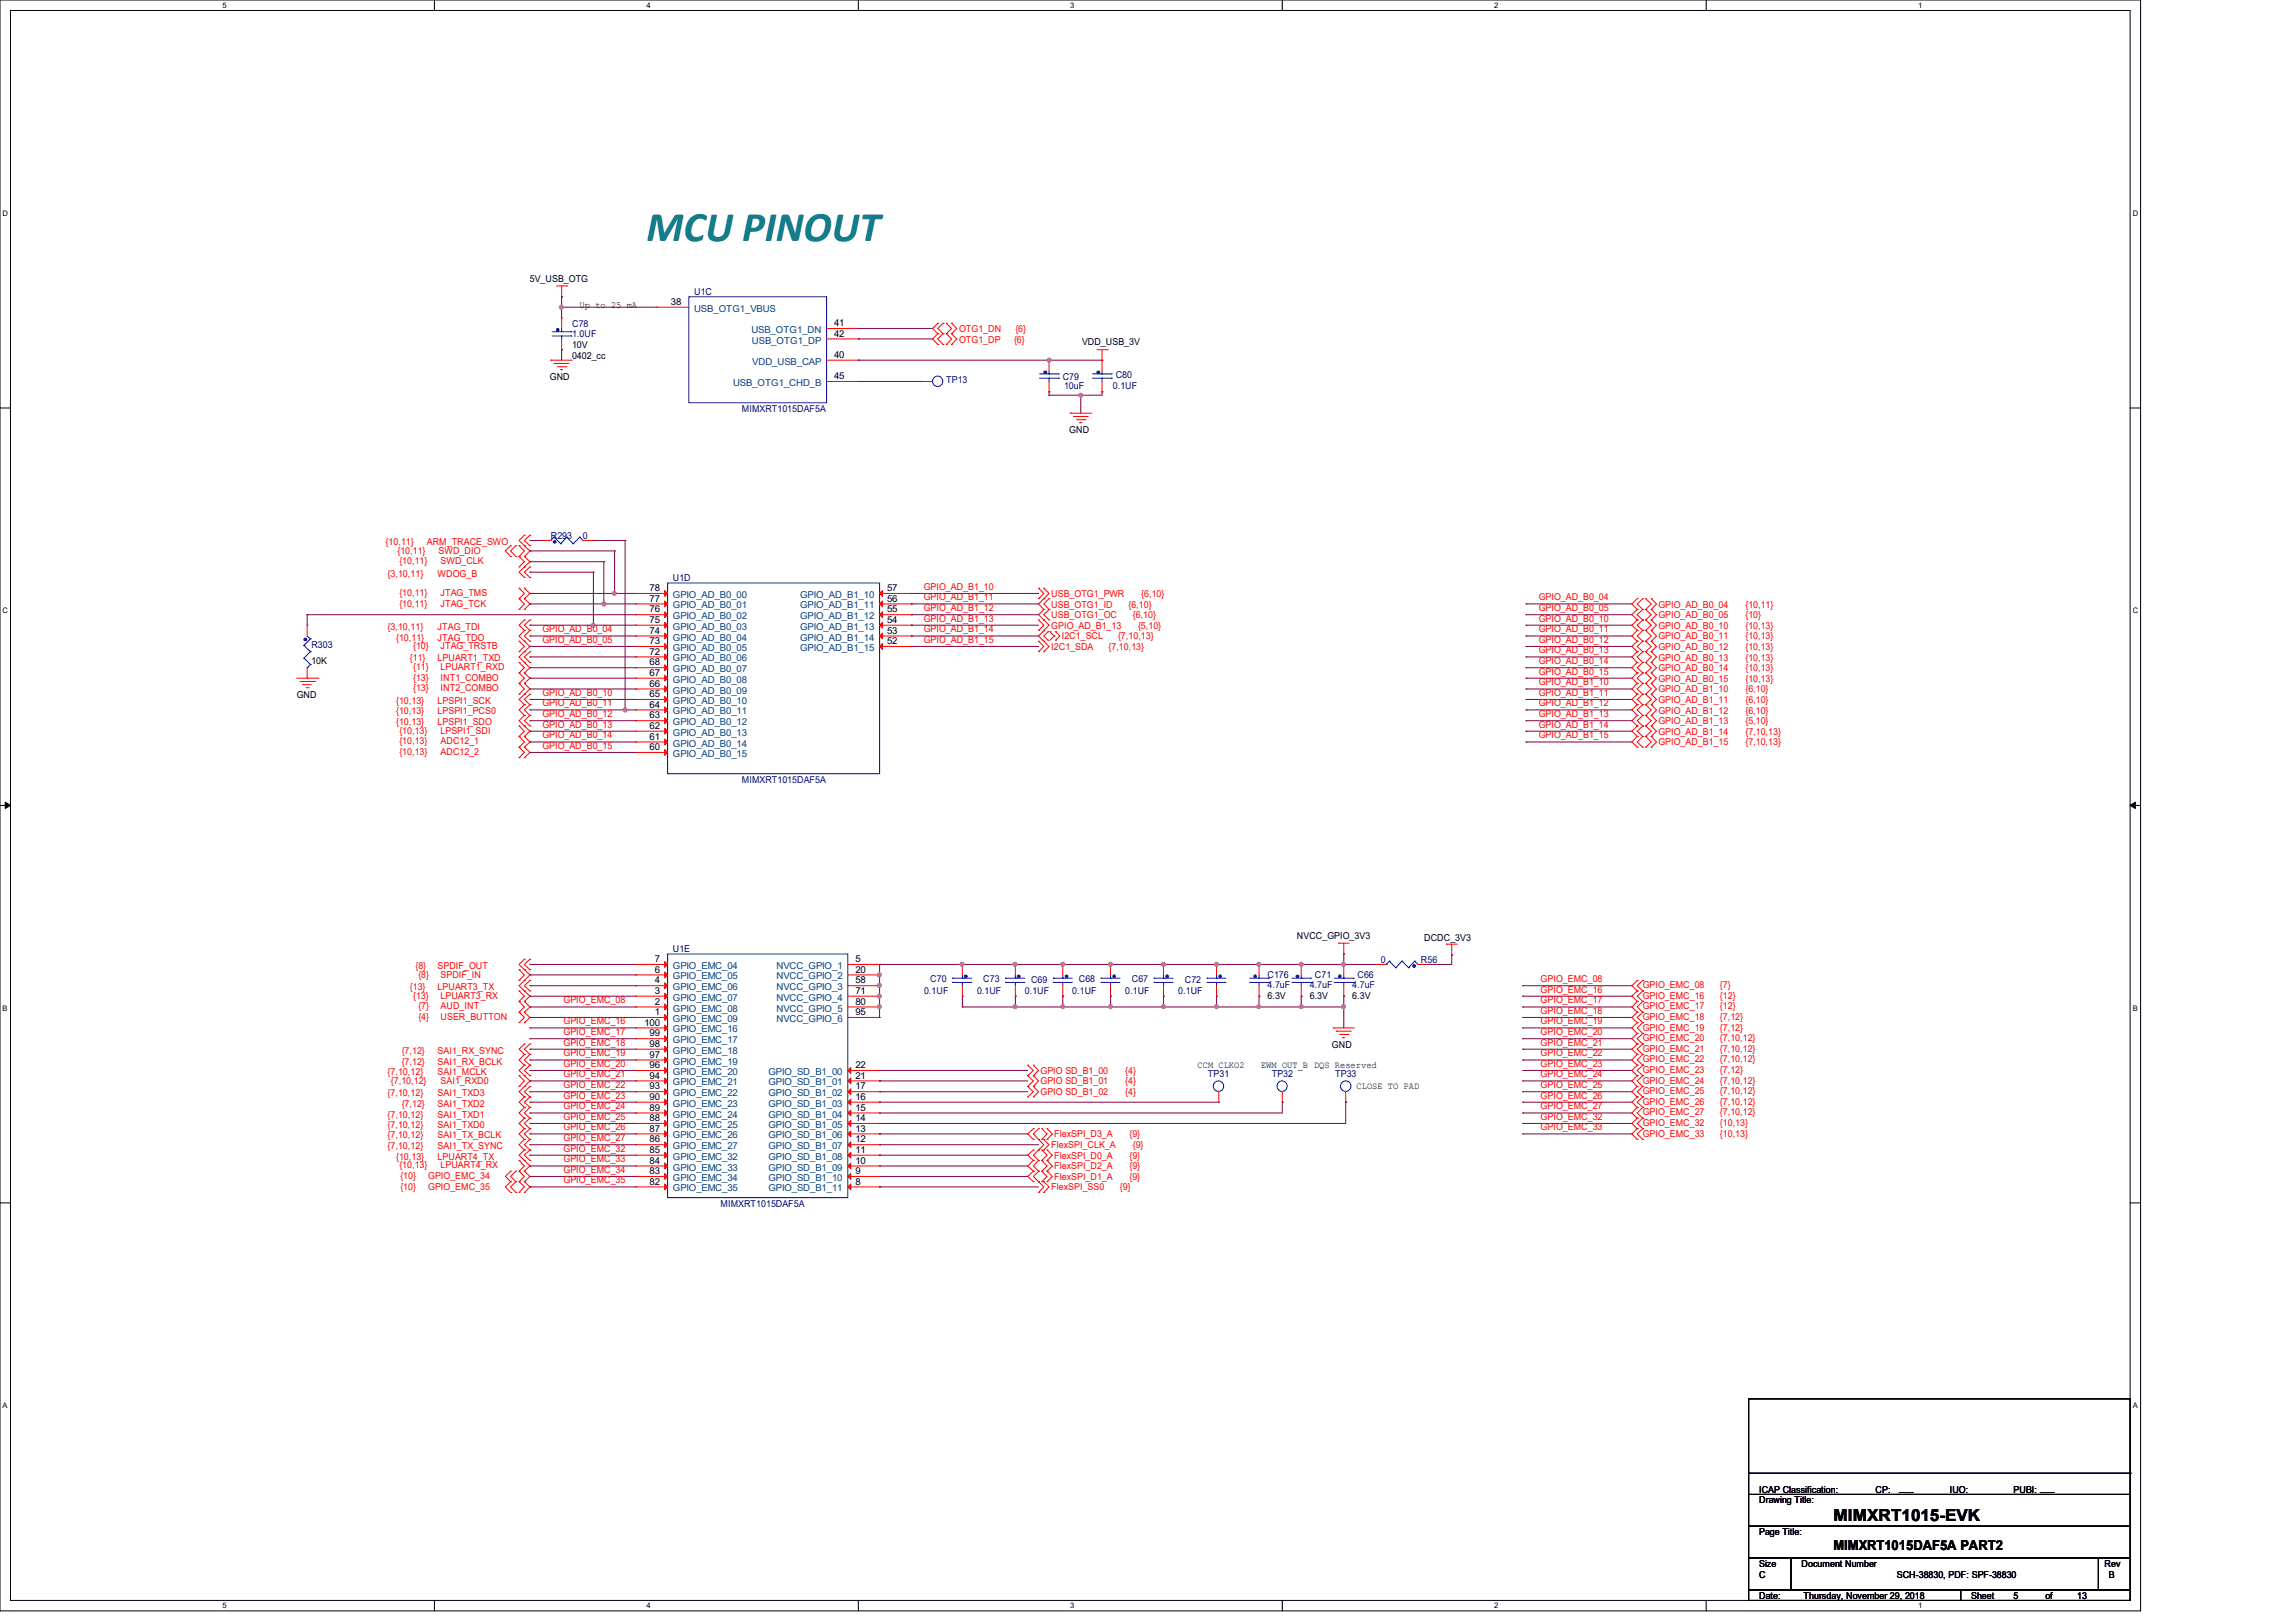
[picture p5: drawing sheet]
<svg xmlns="http://www.w3.org/2000/svg" width="297mm" height="210mm" viewBox="0 0 297 210" stroke-linecap="round" stroke-linejoin="round" font-family="sans-serif">
<defs><g id="words">
<text font-size="5.5" fill="#008080" x="83.7" y="31.2">MCU PINOUT</text>
<text font-size="2.2" x="237.3" y="196.8">MIMXRT1015-EVK</text>
<text font-size="1.8" x="237.3" y="200.5">MIMXRT1015DAF5A PART2</text>
<g font-size="1.2">
<text x="68.6" y="36.5">5V_USB_OTG</text>
<text x="75" y="39.8">Up to 25 mA</text>
<text x="86.8" y="39.5">38</text>
<text x="74" y="45">10V</text>
<text x="74" y="46.4">0402_cc</text>
<text x="107.9" y="42.2">41</text>
<text x="107.9" y="43.6">42</text>
<text x="107.9" y="46.3">40</text>
<text x="140" y="44.6">VDD_USB_3V</text>
<text x="71.2" y="49.1">GND</text>
<text x="107.9" y="49.1">45</text>
<text x="138.4" y="56">GND</text>
<text x="84.1" y="76.5">78</text>
<text x="84.1" y="77.9">77</text>
<text x="114.8" y="76.5">57</text>
<text x="114.8" y="77.9">56</text>
<text x="84.1" y="79.2">76</text>
<text x="84.1" y="80.6">75</text>
<text x="84.1" y="82">74</text>
<text x="84.1" y="83.4">73</text>
<text x="114.8" y="79.2">55</text>
<text x="114.8" y="80.6">54</text>
<text x="114.8" y="82">53</text>
<text x="114.8" y="83.4">52</text>
<text x="40.3" y="85.9">10K</text>
<text x="84.1" y="84.7">72</text>
<text x="84.1" y="86.1">68</text>
<text x="84.1" y="87.5">67</text>
<text x="84.1" y="88.9">66</text>
<text x="38.4" y="90.3">GND</text>
<text x="84.1" y="90.2">65</text>
<text x="84.1" y="91.6">64</text>
<text x="84.1" y="93">63</text>
<text x="84.1" y="94.3">62</text>
<text x="84.1" y="95.7">61</text>
<text x="84.1" y="97.1">60</text>
<text x="84.7" y="124.5">7</text>
<text x="84.7" y="125.9">6</text>
<text x="110.7" y="124.5">5</text>
<text x="110.7" y="125.9">20</text>
<text x="167.8" y="121.5">NVCC_GPIO_3V3</text>
<text x="184.3" y="121.7">DCDC_3V3</text>
<text x="84.7" y="127.3">4</text>
<text x="84.7" y="128.6">3</text>
<text x="84.7" y="130">2</text>
<text x="84.7" y="131.4">1</text>
<text x="110.7" y="127.3">58</text>
<text x="110.7" y="128.6">71</text>
<text x="110.7" y="130">80</text>
<text x="110.7" y="131.4">95</text>
<text x="164" y="129.2">6.3V</text>
<text x="169.5" y="129.2">6.3V</text>
<text x="175" y="129.2">6.3V</text>
<text x="83.4" y="132.7">100</text>
<text x="84.1" y="134.1">99</text>
<text x="84.1" y="135.5">98</text>
<text x="84.1" y="136.9">97</text>
<text x="172.4" y="135.5">GND</text>
<text x="84.1" y="138.2">96</text>
<text x="84.1" y="139.6">94</text>
<text x="84.1" y="141">93</text>
<text x="84.1" y="142.3">90</text>
<text x="84.1" y="143.7">89</text>
<text x="110.7" y="138.2">22</text>
<text x="110.7" y="139.6">21</text>
<text x="110.7" y="141">17</text>
<text x="110.7" y="142.3">16</text>
<text x="110.7" y="143.7">15</text>
<text x="155" y="138.2">CCM_CLKO2</text>
<text x="163.2" y="138.2">EWM_OUT_B DQS Reserved</text>
<text x="175.6" y="140.9">CLOSE TO PAD</text>
<text x="84.1" y="145.1">88</text>
<text x="84.1" y="146.4">87</text>
<text x="84.1" y="147.8">86</text>
<text x="84.1" y="149.2">85</text>
<text x="110.7" y="145.1">14</text>
<text x="110.7" y="146.4">13</text>
<text x="110.7" y="147.8">12</text>
<text x="110.7" y="149.2">11</text>
<text x="84.1" y="150.6">84</text>
<text x="84.1" y="151.9">83</text>
<text x="84.1" y="153.3">82</text>
<text x="110.7" y="150.6">10</text>
<text x="110.7" y="151.9">9</text>
<text x="110.7" y="153.3">8</text>
<text x="227.7" y="194.5">Drawing Title:</text>
<text x="227.7" y="193.2">ICAP Classification:</text>
<text x="242.7" y="193.2">CP:</text>
<text x="245.8" y="193">___</text>
<text x="252.3" y="193.2">IUO:</text>
<text x="260.6" y="193.2">PUBI: ___</text>
<text x="227.7" y="202.7">Size</text>
<text x="227.7" y="198.6">Page Title:</text>
<text x="233.2" y="202.7">Document Number</text>
<text x="272.4" y="202.7">Rev</text>
<text x="227.7" y="206.9">Date:</text>
<text x="227.7" y="204.1">C</text>
<text x="233.4" y="206.9">Thursday, November 29, 2018</text>
<text x="245.5" y="204.1">SCH-38830, PDF: SPF-38830</text>
<text x="255.1" y="206.9">Sheet</text>
<text x="260.6" y="206.9">5</text>
<text x="264.7" y="206.9">of</text>
<text x="268.8" y="206.9">13</text>
<text x="272.9" y="204.1">B</text>
</g>
<g font-size="1.2" fill="#004080">
<text x="89.8" y="40.3">USB_OTG1_VBUS</text>
<text x="97.2" y="43.1">USB_OTG1_DN</text>
<text x="97.3" y="44.4">USB_OTG1_DP</text>
<text x="97.4" y="47.2">VDD_USB_CAP</text>
<text x="94.9" y="50">USB_OTG1_CHD_B</text>
<text x="87.1" y="77.4">GPIO_AD_B0_00</text>
<text x="103.5" y="77.4">GPIO_AD_B1_10</text>
<text x="87.1" y="78.7">GPIO_AD_B0_01</text>
<text x="87.1" y="80.1">GPIO_AD_B0_02</text>
<text x="87.1" y="81.5">GPIO_AD_B0_03</text>
<text x="87.1" y="82.9">GPIO_AD_B0_04</text>
<text x="103.5" y="78.7">GPIO_AD_B1_11</text>
<text x="103.5" y="80.1">GPIO_AD_B1_12</text>
<text x="103.5" y="81.5">GPIO_AD_B1_13</text>
<text x="103.5" y="82.9">GPIO_AD_B1_14</text>
<text x="87.1" y="84.2">GPIO_AD_B0_05</text>
<text x="87.1" y="85.6">GPIO_AD_B0_06</text>
<text x="87.1" y="87">GPIO_AD_B0_07</text>
<text x="87.1" y="88.3">GPIO_AD_B0_08</text>
<text x="87.1" y="89.7">GPIO_AD_B0_09</text>
<text x="103.5" y="84.2">GPIO_AD_B1_15</text>
<text x="87.1" y="91.1">GPIO_AD_B0_10</text>
<text x="87.1" y="92.5">GPIO_AD_B0_11</text>
<text x="87.1" y="93.9">GPIO_AD_B0_12</text>
<text x="87.1" y="95.2">GPIO_AD_B0_13</text>
<text x="87.1" y="96.6">GPIO_AD_B0_14</text>
<text x="87.1" y="98">GPIO_AD_B0_15</text>
<text x="87.1" y="125.4">GPIO_EMC_04</text>
<text x="100.5" y="125.4">NVCC_GPIO_1</text>
<text x="87.1" y="126.7">GPIO_EMC_05</text>
<text x="87.1" y="128.1">GPIO_EMC_06</text>
<text x="87.1" y="129.5">GPIO_EMC_07</text>
<text x="87.1" y="130.9">GPIO_EMC_08</text>
<text x="100.5" y="126.7">NVCC_GPIO_2</text>
<text x="100.5" y="128.1">NVCC_GPIO_3</text>
<text x="100.5" y="129.5">NVCC_GPIO_4</text>
<text x="100.5" y="130.9">NVCC_GPIO_5</text>
<text x="87.1" y="132.2">GPIO_EMC_09</text>
<text x="87.1" y="133.6">GPIO_EMC_16</text>
<text x="87.1" y="135">GPIO_EMC_17</text>
<text x="87.1" y="136.4">GPIO_EMC_18</text>
<text x="87.1" y="137.8">GPIO_EMC_19</text>
<text x="100.5" y="132.2">NVCC_GPIO_6</text>
<text x="87.1" y="139.1">GPIO_EMC_20</text>
<text x="87.1" y="140.5">GPIO_EMC_21</text>
<text x="87.1" y="141.9">GPIO_EMC_22</text>
<text x="87.1" y="143.2">GPIO_EMC_23</text>
<text x="99.4" y="139.1">GPIO_SD_B1_00</text>
<text x="99.4" y="140.5">GPIO_SD_B1_01</text>
<text x="99.4" y="141.9">GPIO_SD_B1_02</text>
<text x="99.4" y="143.2">GPIO_SD_B1_03</text>
<text x="87.1" y="144.6">GPIO_EMC_24</text>
<text x="87.1" y="146">GPIO_EMC_25</text>
<text x="87.1" y="147.3">GPIO_EMC_26</text>
<text x="87.1" y="148.7">GPIO_EMC_27</text>
<text x="99.4" y="144.6">GPIO_SD_B1_04</text>
<text x="99.4" y="146">GPIO_SD_B1_05</text>
<text x="99.4" y="147.3">GPIO_SD_B1_06</text>
<text x="99.4" y="148.7">GPIO_SD_B1_07</text>
<text x="87.1" y="150.1">GPIO_EMC_32</text>
<text x="87.1" y="151.5">GPIO_EMC_33</text>
<text x="87.1" y="152.8">GPIO_EMC_34</text>
<text x="87.1" y="154.2">GPIO_EMC_35</text>
<text x="99.4" y="150.1">GPIO_SD_B1_08</text>
<text x="99.4" y="151.5">GPIO_SD_B1_09</text>
<text x="99.4" y="152.8">GPIO_SD_B1_10</text>
<text x="99.4" y="154.2">GPIO_SD_B1_11</text>
</g>
<g font-size="1.2" fill="#000080">
<text x="89.8" y="38.1">U1C</text>
<text x="74" y="42.3">C78</text>
<text x="74" y="43.6">1.0UF</text>
<text x="96" y="53.3">MIMXRT1015DAF5A</text>
<text x="122.5" y="49.5">TP13</text>
<text x="137.5" y="49.1">C79</text>
<text x="137.7" y="50.4">10uF</text>
<text x="144" y="50.4">0.1UF</text>
<text x="144.4" y="48.9">C80</text>
<text x="71.3" y="69.7">R293</text>
<text x="75.4" y="69.7">0</text>
<text x="87.1" y="75.2">U1D</text>
<text x="40.3" y="83.8">R303</text>
<text x="96" y="101.3">MIMXRT1015DAF5A</text>
<text x="87.1" y="123.2">U1E</text>
<text x="178.7" y="124.6">0</text>
<text x="183.9" y="124.6">R56</text>
<text x="119.6" y="128.6">0.1UF</text>
<text x="120.4" y="127">C70</text>
<text x="126.4" y="128.6">0.1UF</text>
<text x="127.3" y="127">C73</text>
<text x="132.6" y="128.6">0.1UF</text>
<text x="133.4" y="127.2">C69</text>
<text x="138.8" y="128.6">0.1UF</text>
<text x="139.6" y="127">C68</text>
<text x="145.6" y="128.6">0.1UF</text>
<text x="146.5" y="127">C67</text>
<text x="152.5" y="128.6">0.1UF</text>
<text x="153.3" y="127.2">C72</text>
<text x="164" y="126.5">C176</text>
<text x="164" y="127.8">4.7uF</text>
<text x="169.5" y="127.8">4.7uF</text>
<text x="170.2" y="126.5">C71</text>
<text x="175" y="127.8">4.7uF</text>
<text x="175.7" y="126.5">C66</text>
<text x="156.3" y="139.4">TP31</text>
<text x="164.6" y="139.4">TP32</text>
<text x="172.8" y="139.4">TP33</text>
<text x="93.3" y="156.1">MIMXRT1015DAF5A</text>
</g>
<g font-size="1.2" fill="#f00">
<text x="124.1" y="43">OTG1_DN</text>
<text x="124.1" y="44.3">OTG1_DP</text>
<text x="131.2" y="44.3">{6}</text>
<text x="131.4" y="43">{6}</text>
<text x="49.9" y="70.5">{10,11}</text>
<text x="51.4" y="71.6">{10,11}</text>
<text x="55.2" y="70.5">ARM_TRACE_SWO</text>
<text x="56.8" y="71.6">SWD_DIO</text>
<text x="50.2" y="74.6">{3,10,11}</text>
<text x="51.7" y="77.1">{10,11}</text>
<text x="51.7" y="73">{10,11}</text>
<text x="56.6" y="74.6">WDOG_B</text>
<text x="57" y="77.1">JTAG_TMS</text>
<text x="57" y="73">SWD_CLK</text>
<text x="119.5" y="76.3">GPIO_AD_B1_10</text>
<text x="119.5" y="77.7">GPIO_AD_B1_11</text>
<text x="136.1" y="77.3">USB_OTG1_PWR</text>
<text x="147.7" y="77.3">{6,10}</text>
<text x="199.1" y="77.7">GPIO_AD_B0_04</text>
<text x="50.2" y="81.5">{3,10,11}</text>
<text x="51.3" y="82.9">{10,11}</text>
<text x="51.7" y="78.5">{10,11}</text>
<text x="53.5" y="84">{10}</text>
<text x="56.6" y="81.5">JTAG_TDI</text>
<text x="56.6" y="82.9">JTAG_TDO</text>
<text x="57" y="78.5">JTAG_TCK</text>
<text x="57" y="84">JTAG_TRSTB</text>
<text x="70.2" y="81.8">GPIO_AD_B0_04</text>
<text x="70.2" y="83.2">GPIO_AD_B0_05</text>
<text x="119.5" y="79.1">GPIO_AD_B1_12</text>
<text x="119.5" y="80.4">GPIO_AD_B1_13</text>
<text x="119.5" y="81.8">GPIO_AD_B1_14</text>
<text x="119.5" y="83.2">GPIO_AD_B1_15</text>
<text x="136.1" y="78.6">USB_OTG1_ID</text>
<text x="136.1" y="81.4">GPIO_AD_B1_13</text>
<text x="136.1" y="80">USB_OTG1_OC</text>
<text x="137.4" y="82.7">I2C1_SCL</text>
<text x="144.7" y="82.7">{7,10,13}</text>
<text x="146" y="78.6">{6,10}</text>
<text x="146.6" y="80">{6,10}</text>
<text x="147.3" y="81.4">{5,10}</text>
<text x="199.1" y="79.1">GPIO_AD_B0_05</text>
<text x="199.1" y="80.4">GPIO_AD_B0_10</text>
<text x="199.1" y="81.8">GPIO_AD_B0_11</text>
<text x="199.1" y="83.2">GPIO_AD_B0_12</text>
<text x="214.6" y="78.6">GPIO_AD_B0_04</text>
<text x="214.6" y="80">GPIO_AD_B0_05</text>
<text x="214.6" y="81.4">GPIO_AD_B0_10</text>
<text x="214.6" y="82.7">GPIO_AD_B0_11</text>
<text x="225.9" y="78.6">{10,11}</text>
<text x="225.9" y="80">{10}</text>
<text x="225.9" y="81.4">{10,13}</text>
<text x="225.9" y="82.7">{10,13}</text>
<text x="53" y="85.6">{11}</text>
<text x="53.5" y="88.1">{13}</text>
<text x="53.5" y="89.4">{13}</text>
<text x="56.6" y="85.6">LPUART1_TXD</text>
<text x="57" y="86.7">LPUART1_RXD</text>
<text x="57" y="88.1">INT1_COMBO</text>
<text x="57" y="89.4">INT2_COMBO</text>
<text x="136.1" y="84.1">I2C1_SDA</text>
<text x="143.5" y="84.1">{7,10,13}</text>
<text x="199.1" y="84.5">GPIO_AD_B0_13</text>
<text x="199.1" y="85.9">GPIO_AD_B0_14</text>
<text x="199.1" y="87.3">GPIO_AD_B0_15</text>
<text x="199.1" y="88.7">GPIO_AD_B1_10</text>
<text x="214.6" y="84.1">GPIO_AD_B0_12</text>
<text x="214.6" y="85.5">GPIO_AD_B0_13</text>
<text x="214.6" y="86.9">GPIO_AD_B0_14</text>
<text x="214.6" y="88.2">GPIO_AD_B0_15</text>
<text x="214.6" y="89.6">GPIO_AD_B1_10</text>
<text x="225.9" y="84.1">{10,13}</text>
<text x="225.9" y="85.5">{10,13}</text>
<text x="225.9" y="86.9">{10,13}</text>
<text x="225.9" y="88.2">{10,13}</text>
<text x="225.9" y="89.6">{6,10}</text>
<text x="51.3" y="91.1">{10,13}</text>
<text x="51.3" y="92.5">{10,13}</text>
<text x="51.3" y="93.9">{10,13}</text>
<text x="56.6" y="91.1">LPSPI1_SCK</text>
<text x="56.6" y="92.5">LPSPI1_PCS0</text>
<text x="56.6" y="93.9">LPSPI1_SDO</text>
<text x="57" y="95">LPSPI1_SDI</text>
<text x="70.2" y="90">GPIO_AD_B0_10</text>
<text x="70.2" y="91.4">GPIO_AD_B0_11</text>
<text x="70.2" y="92.8">GPIO_AD_B0_12</text>
<text x="70.2" y="94.1">GPIO_AD_B0_13</text>
<text x="70.2" y="95.5">GPIO_AD_B0_14</text>
<text x="199.1" y="90">GPIO_AD_B1_11</text>
<text x="199.1" y="91.4">GPIO_AD_B1_12</text>
<text x="199.1" y="92.8">GPIO_AD_B1_13</text>
<text x="199.1" y="94.1">GPIO_AD_B1_14</text>
<text x="199.1" y="95.5">GPIO_AD_B1_15</text>
<text x="214.6" y="91">GPIO_AD_B1_11</text>
<text x="214.6" y="92.3">GPIO_AD_B1_12</text>
<text x="214.6" y="93.7">GPIO_AD_B1_13</text>
<text x="214.6" y="95.1">GPIO_AD_B1_14</text>
<text x="225.9" y="91">{6,10}</text>
<text x="225.9" y="92.3">{6,10}</text>
<text x="225.9" y="93.7">{5,10}</text>
<text x="225.9" y="95.1">{7,10,13}</text>
<text x="51.7" y="96.3">{10,13}</text>
<text x="51.7" y="97.7">{10,13}</text>
<text x="57" y="96.3">ADC12_1</text>
<text x="57" y="97.7">ADC12_2</text>
<text x="70.2" y="96.9">GPIO_AD_B0_15</text>
<text x="214.6" y="96.4">GPIO_AD_B1_15</text>
<text x="225.9" y="96.4">{7,10,13}</text>
<text x="53.8" y="125.4">{8}</text>
<text x="56.6" y="125.4">SPDIF_OUT</text>
<text x="53" y="128.1">{13}</text>
<text x="54.1" y="130.6">{7}</text>
<text x="54.1" y="132">{4}</text>
<text x="56.6" y="128.1">LPUART3_TX</text>
<text x="57" y="126.5">SPDIF_IN</text>
<text x="57" y="129.2">LPUART3_RX</text>
<text x="57" y="130.6">AUD_INT</text>
<text x="57" y="132">USER_BUTTON</text>
<text x="72.9" y="129.8">GPIO_EMC_08</text>
<text x="199.4" y="128.4">GPIO_EMC_16</text>
<text x="199.4" y="129.8">GPIO_EMC_17</text>
<text x="199.4" y="131.2">GPIO_EMC_18</text>
<text x="199.4" y="127.1">GPIO_EMC_08</text>
<text x="212.6" y="132">GPIO_EMC_18</text>
<text x="212.6" y="129.2">GPIO_EMC_16</text>
<text x="212.6" y="130.6">GPIO_EMC_17</text>
<text x="212.6" y="127.8">GPIO_EMC_08</text>
<text x="222.6" y="132">{7,12}</text>
<text x="222.6" y="129.2">{12}</text>
<text x="222.6" y="130.6">{12}</text>
<text x="222.6" y="127.8">{7}</text>
<text x="52" y="137.8">{7,12}</text>
<text x="52" y="136.4">{7,12}</text>
<text x="56.6" y="137.8">SAI1_RX_BCLK</text>
<text x="56.6" y="136.4">SAI1_RX_SYNC</text>
<text x="72.9" y="132.5">GPIO_EMC_16</text>
<text x="72.9" y="133.9">GPIO_EMC_17</text>
<text x="72.9" y="135.3">GPIO_EMC_18</text>
<text x="72.9" y="136.7">GPIO_EMC_19</text>
<text x="199.4" y="132.5">GPIO_EMC_19</text>
<text x="199.4" y="133.9">GPIO_EMC_20</text>
<text x="199.4" y="135.3">GPIO_EMC_21</text>
<text x="199.4" y="136.7">GPIO_EMC_22</text>
<text x="212.6" y="133.3">GPIO_EMC_19</text>
<text x="212.6" y="134.7">GPIO_EMC_20</text>
<text x="212.6" y="136.1">GPIO_EMC_21</text>
<text x="212.6" y="137.5">GPIO_EMC_22</text>
<text x="222.6" y="133.3">{7,12}</text>
<text x="222.6" y="134.7">{7,10,12}</text>
<text x="222.6" y="136.1">{7,10,12}</text>
<text x="222.6" y="137.5">{7,10,12}</text>
<text x="50.2" y="139.1">{7,10,12}</text>
<text x="50.2" y="141.9">{7,10,12}</text>
<text x="52" y="143.2">{7,12}</text>
<text x="56.6" y="139.1">SAI1_MCLK</text>
<text x="56.6" y="141.9">SAI1_TXD3</text>
<text x="56.6" y="143.2">SAI1_TXD2</text>
<text x="57" y="140.2">SAI1_RXD0</text>
<text x="72.9" y="138">GPIO_EMC_20</text>
<text x="72.9" y="139.4">GPIO_EMC_21</text>
<text x="72.9" y="140.8">GPIO_EMC_22</text>
<text x="72.9" y="142.2">GPIO_EMC_23</text>
<text x="72.9" y="143.6">GPIO_EMC_24</text>
<text x="134.7" y="141.7">GPIO SD_B1_02</text>
<text x="134.7" y="140.3">GPIO SD_B1_01</text>
<text x="134.7" y="139">GPIO SD_B1_00</text>
<text x="145.6" y="141.7">{4}</text>
<text x="145.6" y="140.3">{4}</text>
<text x="145.6" y="139">{4}</text>
<text x="199.4" y="138">GPIO_EMC_23</text>
<text x="199.4" y="139.4">GPIO_EMC_24</text>
<text x="199.4" y="140.8">GPIO_EMC_25</text>
<text x="199.4" y="142.2">GPIO_EMC_26</text>
<text x="199.4" y="143.6">GPIO_EMC_27</text>
<text x="212.6" y="138.9">GPIO_EMC_23</text>
<text x="212.6" y="140.2">GPIO_EMC_24</text>
<text x="212.6" y="141.6">GPIO_EMC_25</text>
<text x="212.6" y="143">GPIO_EMC_26</text>
<text x="222.6" y="138.9">{7,12}</text>
<text x="222.6" y="140.2">{7,10,12}</text>
<text x="222.6" y="141.6">{7,10,12}</text>
<text x="222.6" y="143">{7,10,12}</text>
<text x="50.2" y="144.6">{7,10,12}</text>
<text x="50.2" y="146">{7,10,12}</text>
<text x="50.2" y="147.3">{7,10,12}</text>
<text x="50.2" y="148.7">{7,10,12}</text>
<text x="56.6" y="144.6">SAI1_TXD1</text>
<text x="56.6" y="146">SAI1_TXD0</text>
<text x="56.6" y="147.3">SAI1_TX_BCLK</text>
<text x="56.6" y="148.7">SAI1_TX_SYNC</text>
<text x="72.9" y="144.9">GPIO_EMC_25</text>
<text x="72.9" y="146.3">GPIO_EMC_26</text>
<text x="72.9" y="147.7">GPIO_EMC_27</text>
<text x="72.9" y="149">GPIO_EMC_32</text>
<text x="136.1" y="148.6">FlexSPI_CLK_A</text>
<text x="136.4" y="147.2">FlexSPI_D3_A</text>
<text x="136.4" y="149.9">FlexSPI_D0_A</text>
<text x="146.2" y="147.2">{9}</text>
<text x="146.2" y="149.9">{9}</text>
<text x="146.6" y="148.6">{9}</text>
<text x="199.4" y="144.9">GPIO_EMC_32</text>
<text x="199.4" y="146.3">GPIO_EMC_33</text>
<text x="212.6" y="144.3">GPIO_EMC_27</text>
<text x="212.6" y="145.7">GPIO_EMC_32</text>
<text x="212.6" y="147.1">GPIO_EMC_33</text>
<text x="222.6" y="144.3">{7,10,12}</text>
<text x="222.6" y="145.7">{10,13}</text>
<text x="222.6" y="147.1">{10,13}</text>
<text x="51.3" y="150.1">{10,13}</text>
<text x="51.8" y="152.6">{10}</text>
<text x="51.8" y="153.9">{10}</text>
<text x="55.4" y="152.6">GPIO_EMC_34</text>
<text x="55.4" y="153.9">GPIO_EMC_35</text>
<text x="56.6" y="150.1">LPUART4_TX</text>
<text x="57" y="151.2">LPUART4_RX</text>
<text x="72.9" y="150.4">GPIO_EMC_33</text>
<text x="72.9" y="151.8">GPIO_EMC_34</text>
<text x="72.9" y="153.1">GPIO_EMC_35</text>
<text x="136.1" y="154">FlexSPI_SS0</text>
<text x="136.4" y="151.3">FlexSPI_D2_A</text>
<text x="136.4" y="152.7">FlexSPI_D1_A</text>
<text x="144.9" y="154">{9}</text>
<text x="146.2" y="151.3">{9}</text>
<text x="146.2" y="152.7">{9}</text>
</g>
<g font-size="1">
<text x="28.8" y="1">5</text>
<text x="83.7" y="1">4</text>
<text x="138.5" y="1">3</text>
<text x="193.4" y="1">2</text>
<text x="248.2" y="1">1</text>
<text x=".3" y="27.9">D</text>
<text x="276" y="27.9">D</text>
<text x=".3" y="79.4">C</text>
<text x="276" y="79.4">C</text>
<text x=".3" y="130.8">B</text>
<text x="276" y="130.8">B</text>
<text x=".3" y="182.2">A</text>
<text x="276" y="182.2">A</text>
<text x="28.8" y="208.1">5</text>
<text x="83.7" y="208.1">4</text>
<text x="138.5" y="208.1">3</text>
<text x="193.4" y="208.1">2</text>
<text x="248.2" y="208.1">1</text>
</g>
</g></defs>
<path d="M0 0h277v208.4h-277zM1.4 1.4h274.3v205.7h-274.3z" fill="none" stroke="#000" stroke-width=".13"/>
<g fill="#fff">
<path d="M28.8 .1h.5v1.1h-.5z"/>
<path d="M28.8 207.2h.5v1.1h-.5z"/>
</g>
<path d="M56.2 0v1.4M56.2 207.1v1.3" fill="none" stroke="#000" stroke-width=".13"/>
<g fill="#fff">
<path d="M83.7 .1h.5v1.1h-.5z"/>
<path d="M83.7 207.2h.5v1.1h-.5z"/>
</g>
<path d="M111.1 0v1.4M111.1 207.1v1.3" fill="none" stroke="#000" stroke-width=".13"/>
<g fill="#fff">
<path d="M138.5 .1h.6v1.1h-.6z"/>
<path d="M138.5 207.2h.6v1.1h-.6z"/>
</g>
<path d="M165.9 0v1.4M165.9 207.1v1.3" fill="none" stroke="#000" stroke-width=".13"/>
<g fill="#fff">
<path d="M193.4 .1h.5v1.1h-.5z"/>
<path d="M193.4 207.2h.5v1.1h-.5z"/>
</g>
<path d="M220.8 0v1.4M220.8 207.1v1.3" fill="none" stroke="#000" stroke-width=".13"/>
<g fill="#fff">
<path d="M248.2 .1h.6v1.1h-.6z"/>
<path d="M248.2 207.2h.6v1.1h-.6z"/>
<path d="M.3 27.1h.8v1.1h-.8z"/>
<path d="M276 27.1h.7v1.1h-.7z"/>
<path d="M.3 78.5h.8v1.1h-.8z"/>
<path d="M276 78.5h.7v1.1h-.7z"/>
</g>
<path d="M0 52.8h1.4M275.7 52.8h1.3" fill="none" stroke="#000" stroke-width=".13"/>
<g fill="#fff">
<path d="M.3 129.9h.7v1.1h-.7z"/>
<path d="M276 129.9h.6v1.1h-.6z"/>
</g>
<path d="M0 104.2h1.4M275.7 104.2h1.3" fill="none" stroke="#000" stroke-width=".13"/>
<path d="M.7 103.8l.7 .4-.7 .4zM275.7 104.2l.7-.4v.8z" fill="#000" stroke="#000" stroke-width=".13"/>
<g fill="#fff">
<path d="M.3 181.4h.7v1.1h-.7z"/>
<path d="M276 181.4h.6v1.1h-.6z"/>
</g>
<path d="M0 155.7h1.4M275.7 155.7h1.3M226.3 193.4h49.4v4.1h-49.4zM226.3 197.5h49.4v4.1h-49.4zM226.3 181h49.4v12.4h-49.4zM226.3 190.6h49.4M275.7 190.6h.1M226.3 201.6h5.5v4.1h-5.5zM226.3 205.7h27.4v1.4h-27.4zM231.8 201.6h39.8v4.1h-39.8zM253.7 205.7h22v1.4h-22zM271.6 201.6h4.1v4.1h-4.1z" fill="none" stroke="#000" stroke-width=".13"/>
<g fill="none" stroke="#f00" stroke-width=".13">
<path d="M72 37h1.4M72.7 38.4h.1M72.7 37v1.4M73.4 37h.1M85 39.8h.1M85 39.8h4.2M71.3 46.6h.1M71.3 46.6h2.7M71.7 47h.1M71.7 47h1.9M72.1 47.5h1.1M72.6 47.8h.1"/>
<path d="M72.6 47.8h.2M72.7 41.1h.1M72.7 45.3h.1M72.7 41.1v1.4M72.7 43.9v1.4M73.2 47.5h.1M107 46.6h4.1M107 49.4h4.1M107 42.5h4.1M107 43.9h4.1M111.1 49.4h.1M111.1 42.5h.1"/>
<path d="M111.1 43.9h.1M111.1 46.6h.1M119.3 49.4h.1M119.3 49.4h1.4M121.4 41.8h.1M121.4 43.2h.1M121.4 44.6h.1M121.4 41.8l-.7 .7 .7 .7M121.4 43.2l-.7 .7 .7 .7M122 43.2h.1M122 41.8h.1M122 44.6h.1"/>
<path d="M122 41.8l-.6 .7 .6 .7M122 43.2l-.6 .7 .6 .7M122.5 43.2h.1M122.5 41.8h.1M122.5 44.6h.1M122.5 41.8l.6 .7-.6 .7M122.5 43.2l.6 .7-.6 .7M123.1 41.8h.1M123.1 43.2h.1M123.1 44.6h.1M123.1 41.8l.7 .7-.7 .7M123.1 43.2l.7 .7-.7 .7"/>
<path d="M135.8 46.6h.1M135.8 50.7h.1M135.8 46.6v1.4M135.8 49.4v1.3M138.5 53.5h.1M138.5 53.5h2.8M138.9 53.9h.1M138.9 53.9h1.9M139.3 54.3h1.1M139.7 54.7h.1M139.7 54.7h.3M140.4 54.3h.1"/>
<path d="M141.9 45.3h1.4M142.6 46.6h.1M142.6 50.7h.1M142.6 45.3v2.7M142.6 49.4v1.3M143.3 45.3h.1M66.1 72h.1M66.1 70.6h.1M66.1 70.6l-.7 .7 .7 .7M66.8 70.6h.1M66.8 72h.1M66.8 70.6l-.7 .7 .7 .7"/>
<path d="M67.2 76.1h.1M67.2 77.5h.1M67.2 78.9h.1M67.2 72h.1M67.2 73.4h.1M67.2 70.6h.1M67.2 76.1l.7 .7-.7 .7M67.2 77.5l.7 .6-.7 .8M67.2 72l.7 .7-.7 .7M67.2 70.6l.7 .7-.7 .7M67.9 77.5h.1M67.9 76.1h.1"/>
<path d="M67.9 78.9h.1M67.9 73.4h.1M67.9 74.7h.1M67.9 72h.1M67.9 70.6h.1M67.9 69.3h.1M67.9 76.1l.7 .7-.7 .7M67.9 77.5l.7 .6-.7 .8M67.9 73.4l-.7 .6 .7 .7M67.9 72l.7 .7-.7 .7M67.9 70.6l.7 .7-.7 .7M67.9 69.3l-.7 .6 .7 .7"/>
<path d="M68.6 73.4h.1M68.6 74.7h.1M68.6 69.3h.1M68.6 70.6h.1M68.6 73.4l-.7 .6 .7 .7M68.6 69.3l-.7 .6 .7 .7M69.9 69.9h.1M69.9 69.9h1.4M75.4 69.9h1.4M76.8 69.9h.1M82.3 76.8h.1M82.3 78.1h.1"/>
<path d="M82.3 79.5h.1M82.3 76.8h4.1M82.3 78.1h4.1M82.3 79.5h4.1M113.8 76.8h4.1M113.8 78.1h4.1M113.8 79.5h4.1M117.9 76.8h.1M117.9 78.1h.1M117.9 79.5h.1M134.4 77.5h.1M134.4 76.1h.1"/>
<path d="M134.4 76.1l.7 .7-.7 .7M135.1 77.5h.1M135.1 76.1h.1M135.1 78.9h.1M135.1 76.1l.7 .7-1.4 1.3 .7 .8M135.1 78.9l-.7 .6 .7 .7M135.8 78.9h.1M135.8 77.5h.1M135.8 77.5l-.7 .6 .7 .8M135.8 78.9l-.7 .6 .7 .7M211.9 77.5h.1M211.9 78.9h.1"/>
<path d="M211.9 77.5l-.7 .6 .7 .8M211.9 78.9l-.7 .6 .7 .7M212.6 78.9h.1M212.6 77.5h.1M212.6 77.5l-.7 .6 .7 .8M212.6 78.9l-.7 .6 .7 .7M213 78.9h.1M213 77.5h.1M213 77.5l.7 .6-.7 .8M213 78.9l.7 .6-.7 .7M213.7 77.5h.1M213.7 78.9h.1"/>
<path d="M213.7 77.5l.7 .6-.7 .8M213.7 78.9l.7 .6-.7 .7M38.4 87.8h2.7M38.8 88.2h1.9M39.2 88.6h.1M39.2 88.6h1.1M39.6 89h.3M39.8 80.9h.1M39.8 87.8h.1M39.8 80.9v1.4M39.8 86.4v1.4M39.9 89h.1"/>
<path d="M40.7 88.2h.1M41.1 87.8h.1M67.2 83h.1M67.2 84.3h.1M67.2 85.7h.1M67.2 87.1h.1M67.2 88.4h.1M67.2 89.8h.1M67.2 93.9h.1M67.2 95.3h.1M67.2 96.7h.1M67.2 98h.1"/>
<path d="M67.2 96.7l.7 .7-.7 .6M67.2 83l.7 .7-.7 .6M67.2 85.7l.7 .7-.7 .7M67.2 87.1l.7 .7-.7 .6M67.2 88.4l.7 .8-.7 .6M67.2 93.9l.7 .7-.7 .7M67.2 95.3l.7 .7-.7 .7M67.9 80.2h.1M67.9 81.6h.1M67.9 83h.1M67.9 84.3h.1M67.9 85.7h.1"/>
<path d="M67.9 87.1h.1M67.9 88.4h.1M67.9 89.8h.1M67.9 91.2h.1M67.9 92.6h.1M67.9 93.9h.1M67.9 95.3h.1M67.9 96.7h.1M67.9 98h.1M67.9 80.2l-.7 .7 .7 .7M67.9 81.6l-.7 .7 .7 .7M67.9 83l.7 .7-.7 .6"/>
<path d="M67.9 84.3l-.7 .7 .7 .7M67.9 85.7l.7 .7-.7 .7M67.9 87.1l.7 .7-.7 .6M67.9 88.4l.7 .8-.7 .6M67.9 89.8l-.7 .7 .7 .7M67.9 91.2l-.7 .7 .7 .7M67.9 92.6l-.7 .7 .7 .6M67.9 93.9l.7 .7-.7 .7M67.9 95.3l.7 .7-.7 .7M67.9 96.7l.7 .7-.7 .6M68.6 80.2h.1M68.6 81.6h.1"/>
<path d="M68.6 83h.1M68.6 84.3h.1M68.6 85.7h.1M68.6 89.8h.1M68.6 91.2h.1M68.6 92.6h.1M68.6 93.9h.1M68.6 80.2l-.7 .7 .7 .7M68.6 81.6l-.7 .7 .7 .7M68.6 84.3l-.7 .7 .7 .7M68.6 89.8l-.7 .7 .7 .7M68.6 91.2l-.7 .7 .7 .7"/>
<path d="M68.6 92.6l-.7 .7 .7 .6M82.3 80.9h.1M82.3 82.3h.1M82.3 83.7h.1M82.3 85h.1M82.3 86.4h.1M82.3 87.8h.1M82.3 89.2h.1M82.3 90.5h.1M82.3 91.9h.1M82.3 93.3h.1M82.3 94.6h.1"/>
<path d="M82.3 96h.1M82.3 97.4h.1M82.3 87.8h4.1M82.3 80.9h4.1M82.3 82.3h4.1M82.3 83.7h4.1M82.3 85h4.1M82.3 86.4h4.1M82.3 89.2h4.1M82.3 90.5h4.1M82.3 91.9h4.1M82.3 93.3h4.1"/>
<path d="M82.3 94.6h4.1M82.3 96h4.1M82.3 97.4h4.1M113.8 80.9h4.1M113.8 82.3h4.1M113.8 83.7h4.1M117.9 80.9h.1M117.9 82.3h.1M117.9 83.7h.1M134.4 81.6h.1M134.4 80.2h.1M134.4 84.3h.1"/>
<path d="M134.4 83h.1M134.4 80.2l.7 .7-.7 .7M134.4 83l.7 .7-.7 .6M135 81.7h.1M135 82.8h.1M135 81.7l-.6 .6 .6 .5M135.1 81.6h.1M135.1 80.2h.1M135.1 84.3h.1M135.1 83h.1M135.1 80.2l.7 .7-.7 .7M135.1 83l.7 .7-.7 .6"/>
<path d="M135.6 81.7h.1M135.6 82.8h.1M135.6 81.7l-.5 .6 .5 .5M135.8 80.2h.1M135.9 81.7h.1M135.9 81.7l.5 .6M136.4 82.3h.1M136.4 82.3l-.5 .5M136.6 82.8h.1M136.6 81.7h.1M136.6 81.7l.6 .6-.6 .5M211.9 80.2h.1"/>
<path d="M211.9 81.6h.1M211.9 83h.1M211.9 84.3h.1M211.9 85.7h.1M211.9 87.1h.1M211.9 88.4h.1M211.9 89.8h.1M211.9 91.2h.1M211.9 92.6h.1M211.9 93.9h.1M211.9 95.3h.1M211.9 96.7h.1"/>
<path d="M211.9 80.2l-.7 .7 .7 .7M211.9 81.6l-.7 .7 .7 .7M211.9 83l-.7 .7 .7 .6M211.9 84.3l-.7 .7 .7 .7M211.9 85.7l-.7 .7 .7 .7M211.9 87.1l-.7 .7 .7 .6M211.9 88.4l-.7 .8 .7 .6M211.9 89.8l-.7 .7 .7 .7M211.9 91.2l-.7 .7 .7 .7M211.9 92.6l-.7 .7 .7 .6M211.9 93.9l-.7 .7 .7 .7M211.9 95.3l-.7 .7 .7 .7"/>
<path d="M212.6 80.2h.1M212.6 81.6h.1M212.6 83h.1M212.6 84.3h.1M212.6 85.7h.1M212.6 87.1h.1M212.6 88.4h.1M212.6 89.8h.1M212.6 91.2h.1M212.6 92.6h.1M212.6 93.9h.1M212.6 95.3h.1"/>
<path d="M212.6 96.7h.1M212.6 80.2l-.7 .7 .7 .7M212.6 81.6l-.7 .7 .7 .7M212.6 83l-.7 .7 .7 .6M212.6 84.3l-.7 .7 .7 .7M212.6 85.7l-.7 .7 .7 .7M212.6 87.1l-.7 .7 .7 .6M212.6 88.4l-.7 .8 .7 .6M212.6 89.8l-.7 .7 .7 .7M212.6 91.2l-.7 .7 .7 .7M212.6 92.6l-.7 .7 .7 .6M212.6 93.9l-.7 .7 .7 .7"/>
<path d="M212.6 95.3l-.7 .7 .7 .7M213 80.2h.1M213 81.6h.1M213 83h.1M213 84.3h.1M213 85.7h.1M213 87.1h.1M213 88.4h.1M213 89.8h.1M213 91.2h.1M213 92.6h.1M213 93.9h.1"/>
<path d="M213 95.3h.1M213 96.7h.1M213 80.2l.7 .7-.7 .7M213 81.6l.7 .7-.7 .7M213 83l.7 .7-.7 .6M213 84.3l.7 .7-.7 .7M213 85.7l.7 .7-.7 .7M213 87.1l.7 .7-.7 .6M213 88.4l.7 .8-.7 .6M213 89.8l.7 .7-.7 .7M213 91.2l.7 .7-.7 .7M213 92.6l.7 .7-.7 .6"/>
<path d="M213 93.9l.7 .7-.7 .7M213 95.3l.7 .7-.7 .7M213.7 80.2h.1M213.7 81.6h.1M213.7 83h.1M213.7 84.3h.1M213.7 85.7h.1M213.7 87.1h.1M213.7 88.4h.1M213.7 89.8h.1M213.7 91.2h.1M213.7 92.6h.1"/>
<path d="M213.7 93.9h.1M213.7 95.3h.1M213.7 96.7h.1M213.7 80.2l.7 .7-.7 .7M213.7 81.6l.7 .7-.7 .7M213.7 83l.7 .7-.7 .6M213.7 84.3l.7 .7-.7 .7M213.7 85.7l.7 .7-.7 .7M213.7 87.1l.7 .7-.7 .6M213.7 88.4l.7 .8-.7 .6M213.7 89.8l.7 .7-.7 .7M213.7 91.2l.7 .7-.7 .7"/>
<path d="M213.7 92.6l.7 .7-.7 .6M213.7 93.9l.7 .7-.7 .7M213.7 95.3l.7 .7-.7 .7M67.2 125.5h.1M67.2 126.9h.1M67.2 128.2h.1M67.2 129.6h.1M67.2 131h.1M67.2 132.3h.1M67.2 139.2h.1M67.2 125.5l.7 .7-.7 .7M67.2 128.2l.7 .7-.7 .7"/>
<path d="M67.2 129.6l.7 .7-.7 .7M67.2 131l.7 .7-.7 .6M67.2 139.2l.7 .7-.7 .7M67.9 124.1h.1M67.9 125.5h.1M67.9 126.9h.1M67.9 128.2h.1M67.9 129.6h.1M67.9 131h.1M67.9 132.3h.1M67.9 136.4h.1M67.9 137.8h.1"/>
<path d="M67.9 139.2h.1M67.9 135.1h.1M67.9 124.1l-.7 .7 .7 .7M67.9 125.5l.7 .7-1.4 1.4 .7 .6M67.9 128.2l.7 .7-.7 .7M67.9 129.6l.7 .7-.7 .7M67.9 131l.7 .7-.7 .6M67.9 136.4l-.7 .8 .7 .6M67.9 137.8l-.7 .7 .7 .7M67.9 139.2l.7 .7-1.4 1.4 .7 .6M67.9 135.1l-.7 .7 .7 .6M68.6 124.1h.1"/>
<path d="M68.6 125.5h.1M68.6 126.9h.1M68.6 128.2h.1M68.6 136.4h.1M68.6 137.8h.1M68.6 139.2h.1M68.6 135.1h.1M68.6 124.1l-.7 .7 .7 .7M68.6 126.9l-.7 .7 .7 .6M68.6 136.4l-.7 .8 .7 .6M68.6 137.8l-.7 .7 .7 .7M68.6 135.1l-.7 .7 .7 .6"/>
<path d="M82.3 124.8h.1M82.3 126.2h.1M82.3 127.6h.1M82.3 128.9h.1M82.3 130.3h.1M82.3 131.7h.1M82.3 133h.1M82.3 134.4h.1M82.3 135.8h.1M82.3 137.2h.1M82.3 138.5h.1M82.3 139.9h.1"/>
<path d="M82.3 133h4.1M82.3 124.8h4.1M82.3 126.2h4.1M82.3 127.6h4.1M82.3 128.9h4.1M82.3 130.3h4.1M82.3 131.7h4.1M82.3 134.4h4.1M82.3 135.8h4.1M82.3 137.2h4.1M82.3 138.5h4.1M82.3 139.9h4.1"/>
<path d="M109.7 124.8h4.1M109.7 126.2h4.1M109.7 127.6h4.1M109.7 128.9h4.1M109.7 130.3h4.1M109.7 131.7h4.1M109.7 138.5h4.1M109.7 139.9h4.1M113.8 138.5h.1M113.8 139.9h.1M113.8 124.8h.1M113.8 126.2h.1"/>
<path d="M113.8 127.6h.1M113.8 128.9h.1M113.8 130.3h.1M113.8 131.7h.1M124.5 124.8h.1M124.5 128.9h.1M124.5 124.8v1.4M124.5 127.6v1.3M131.4 124.8h.1M131.4 128.9h.1M131.4 124.8v1.4M131.4 127.6v1.3"/>
<path d="M133 139.2h.1M133 137.8h.1M133 139.2l.7 .7-.7 .7M133 137.8l.7 .7-.7 .7M133.7 139.2h.1M133.7 137.8h.1M133.7 139.2l.7 .7-.7 .7M133.7 137.8l.7 .7-.7 .7M137.5 124.8h.1M137.5 128.9h.1M137.5 124.8v1.4M137.5 127.6v1.3"/>
<path d="M143.7 124.8h.1M143.7 128.9h.1M143.7 124.8v1.4M143.7 127.6v1.3M150.6 124.8h.1M150.6 128.9h.1M150.6 124.8v1.4M150.6 127.6v1.3M157.4 124.8h.1M157.4 128.9h.1M157.4 124.8v1.4M157.4 127.6v1.3"/>
<path d="M162.9 124.8h.1M162.9 128.9h.1M162.9 124.8v1.4M162.9 127.6v1.3M168.4 124.8h.1M168.4 128.9h.1M168.4 124.8v1.4M168.4 127.6v1.3M172.6 133h.1M172.6 133h2.7M172.9 133.4h.1M172.9 133.4h2"/>
<path d="M173.2 122h.1M173.2 122h1.4M173.4 133.9h1.1M173.8 134.3h.1M173.8 134.3h.2M173.9 123.4h.1M173.9 124.8h.1M173.9 128.9h.1M173.9 122v1.4M173.9 124.8v1.4M173.9 127.6v1.3M174.5 133.9h.1"/>
<path d="M178 124.8h.1M178 124.8h1.4M183.5 124.8h1.4M184.9 124.8h.1M187.2 122.2h.1M187.2 122.2h1.4M187.9 123.6h.1M187.9 122.2v1.4M211.9 131h.1M211.9 132.3h.1M211.9 133.7h.1M211.9 135.1h.1"/>
<path d="M211.9 136.4h.1M211.9 137.8h.1M211.9 139.2h.1M211.9 128.2h.1M211.9 129.6h.1M211.9 126.9h.1M211.9 131l-.7 .7 .7 .6M211.9 132.3l-.7 .7 .7 .7M211.9 133.7l-.7 .7 .7 .7M211.9 135.1l-.7 .7 .7 .6M211.9 136.4l-.7 .8 .7 .6M211.9 137.8l-.7 .7 .7 .7"/>
<path d="M211.9 139.2l-.7 .7 .7 .7M211.9 128.2l-.7 .7 .7 .7M211.9 129.6l-.7 .7 .7 .7M211.9 126.9l-.7 .7 .7 .6M212.6 132.3h.1M212.6 131h.1M212.6 133.7h.1M212.6 135.1h.1M212.6 136.4h.1M212.6 137.8h.1M212.6 139.2h.1M212.6 129.6h.1"/>
<path d="M212.6 128.2h.1M212.6 126.9h.1M212.6 131l-.7 .7 .7 .6M212.6 132.3l-.7 .7 .7 .7M212.6 133.7l-.7 .7 .7 .7M212.6 135.1l-.7 .7 .7 .6M212.6 136.4l-.7 .8 .7 .6M212.6 137.8l-.7 .7 .7 .7M212.6 139.2l-.7 .7 .7 .7M212.6 128.2l-.7 .7 .7 .7M212.6 129.6l-.7 .7 .7 .7M212.6 126.9l-.7 .7 .7 .6"/>
<path d="M66.1 152.9h.1M66.1 151.6h.1M66.1 154.3h.1M66.1 151.6l-.7 .6 .7 .7M66.1 152.9l-.7 .7 .7 .7M66.8 151.6h.1M66.8 152.9h.1M66.8 154.3h.1M66.8 151.6l-.7 .6 .7 .7M66.8 152.9l-.7 .7 .7 .7M67.2 140.6h.1M67.2 150.2h.1"/>
<path d="M67.2 151.6h.1M67.2 152.9h.1M67.2 154.3h.1M67.2 150.2l.7 .7-.7 .7M67.2 151.6l.7 .6-.7 .7M67.2 152.9l.7 .7-.7 .7M67.9 140.6h.1M67.9 141.9h.1M67.9 143.3h.1M67.9 144.7h.1M67.9 146h.1M67.9 147.4h.1"/>
<path d="M67.9 148.8h.1M67.9 150.2h.1M67.9 151.6h.1M67.9 152.9h.1M67.9 154.3h.1M67.9 148.8l-.7 .7 1.4 1.4-.7 .7M67.9 141.9l-.7 .7 .7 .7M67.9 143.3l-.7 .7 .7 .7M67.9 144.7l-.7 .7 .7 .6M67.9 146l-.7 .7 .7 .7M67.9 147.4l-.7 .7 .7 .7M67.9 151.6l.7 .6-.7 .7"/>
<path d="M67.9 152.9l.7 .7-.7 .7M68.6 140.6h.1M68.6 141.9h.1M68.6 143.3h.1M68.6 144.7h.1M68.6 146h.1M68.6 147.4h.1M68.6 148.8h.1M68.6 150.2h.1M68.6 140.6l-.7 .7 .7 .6M68.6 141.9l-.7 .7 .7 .7M68.6 143.3l-.7 .7 .7 .7"/>
<path d="M68.6 144.7l-.7 .7 .7 .6M68.6 146l-.7 .7 .7 .7M68.6 147.4l-.7 .7 .7 .7M68.6 148.8l-.7 .7 .7 .7M82.3 141.3h.1M82.3 142.6h.1M82.3 144h.1M82.3 145.4h.1M82.3 146.7h.1M82.3 148.1h.1M82.3 149.5h.1M82.3 150.9h.1"/>
<path d="M82.3 152.2h.1M82.3 153.6h.1M82.3 141.3h4.1M82.3 142.6h4.1M82.3 144h4.1M82.3 145.4h4.1M82.3 146.7h4.1M82.3 148.1h4.1M82.3 149.5h4.1M82.3 150.9h4.1M82.3 152.2h4.1M82.3 153.6h4.1"/>
<path d="M109.7 141.3h4.1M109.7 142.6h4.1M109.7 144h4.1M109.7 145.4h4.1M109.7 146.7h4.1M109.7 148.1h4.1M109.7 149.5h4.1M109.7 150.9h4.1M109.7 152.2h4.1M109.7 153.6h4.1M113.8 141.3h.1M113.8 142.6h.1"/>
<path d="M113.8 144h.1M113.8 145.4h.1M113.8 146.7h.1M113.8 148.1h.1M113.8 149.5h.1M113.8 150.9h.1M113.8 152.2h.1M113.8 153.6h.1M133 141.9h.1M133 140.6h.1M133 140.6l.7 .7-.7 .6M133.7 146h.1"/>
<path d="M133.7 147.4h.1M133.7 150.2h.1M133.7 151.6h.1M133.7 152.9h.1M133.7 148.8h.1M133.7 141.9h.1M133.7 140.6h.1M133.7 146l-.7 .7 .7 .7M133.7 150.2l-.7 .7 .7 .7M133.7 151.6l-.7 .6 .7 .7M133.7 148.8l-.7 .7 .7 .7M133.7 140.6l.7 .7-.7 .6"/>
<path d="M134.4 154.3h.1M134.4 152.9h.1M134.4 147.4h.1M134.4 146h.1M134.4 151.6h.1M134.4 150.2h.1M134.4 148.8h.1M134.4 151.6l-.7 .6 1.4 1.4-.7 .7M134.4 146l-.7 .7 .7 .7M134.4 150.2l-.7 .7 .7 .7M134.4 147.4l.7 .7-1.4 1.4 .7 .7M134.8 147.4h.1"/>
<path d="M134.8 146h.1M134.8 151.6h.1M134.8 150.2h.1M134.8 152.9h.1M134.8 148.8h.1M134.8 146l.7 .7-.7 .7M134.8 150.2l.7 .7-.7 .7M134.8 151.6l.7 .6-.7 .7M134.8 148.8l.7 .7-.7 .7M135.1 154.3h.1M135.1 152.9h.1M135.1 148.8h.1"/>
<path d="M135.1 147.4h.1M135.1 152.9l.7 .7-.7 .7M135.1 147.4l.7 .7-.7 .7M135.5 146h.1M135.5 147.4h.1M135.5 150.2h.1M135.5 151.6h.1M135.5 152.9h.1M135.5 148.8h.1M135.5 146l.7 .7-.7 .7M135.5 150.2l.7 .7-.7 .7M135.5 151.6l.7 .6-.7 .7"/>
<path d="M135.5 148.8l.7 .7-.7 .7M157.7 142.6h.1M157.7 141.3v1.3M165.9 142.6h.1M165.9 141.3v1.3M174.2 142.6h.1M174.2 141.3v1.3M211.9 140.6h.1M211.9 141.9h.1M211.9 143.3h.1M211.9 144.7h.1M211.9 146h.1"/>
<path d="M211.9 147.4h.1M211.9 140.6l-.7 .7 .7 .6M211.9 141.9l-.7 .7 .7 .7M211.9 143.3l-.7 .7 .7 .7M211.9 144.7l-.7 .7 .7 .6M211.9 146l-.7 .7 .7 .7M212.6 140.6h.1M212.6 141.9h.1M212.6 143.3h.1M212.6 144.7h.1M212.6 146h.1M212.6 147.4h.1"/>
<path d="M212.6 140.6l-.7 .7 .7 .6M212.6 141.9l-.7 .7 .7 .7M212.6 143.3l-.7 .7 .7 .7M212.6 144.7l-.7 .7 .7 .6M212.6 146l-.7 .7 .7 .7"/>
</g>
<g fill="none" stroke="#00f" stroke-width=".13">
<path d="M89.2 38.4h17.8v13.7h-17.8zM71.5 43.5h2.4M71.5 42.9h2.4M72.7 43.5h.1M72.7 42.9h.1M72.7 42.5v.4M72.7 43.5v.4M73.9 43.5h.1M73.9 42.9h.1M134.5 48.9h2.5M134.5 48.4h2.5M135.8 48.9h.1"/>
<path d="M135.8 48.4h.1M135.8 48v.4M135.8 48.9v.5M137 48.9h.1M137 48.4h.1M141.4 48.9h2.4M141.4 48.4h2.4M142.6 48.9h.1M142.6 48.4h.1M142.6 48v.4M142.6 48.9v.5M143.8 48.9h.1"/>
<path d="M143.8 48.4h.1M71.7 69.5h.1M71.7 69.5l-.4 .4M71.7 69.5l.9 .9M72.6 70.4h.1M73.4 69.5h.1M73.4 69.5l-.8 .9M73.4 69.5l.8 .9M74.2 70.4h.1M75 69.5h.1M75 69.5l-.8 .9M75 69.5l.4 .4"/>
<path d="M75.4 69.9h.1M86.4 75.4h27.4v24.7h-27.4zM39.3 83.5h.1M39.3 85.2h.1M39.3 83.5l.9 .8M39.3 85.2l.9 .8M39.8 86.4h.1M39.8 82.3l.4 .4M40.2 82.7h.1M40.2 84.3h.1M40.2 86h.1M40.2 82.7l-.9 .8"/>
<path d="M40.2 84.3l-.9 .9M40.2 86l-.4 .4M86.4 123.4h23.3v31.6h-23.3zM123.3 127.1h.1M123.3 126.6h.1M123.3 127.1h2.5M123.3 126.6h2.5M124.5 127.1h.1M124.5 126.6h.1M124.5 126.2v.4M124.5 127.1v.5M130.1 127.1h.1"/>
<path d="M130.1 126.6h.1M130.1 127.1h2.5M130.1 126.6h2.5M131.4 127.1h.1M131.4 126.6h.1M131.4 126.2v.4M131.4 127.1v.5M136.3 127.1h.1M136.3 126.6h.1M136.3 127.1h2.5M136.3 126.6h2.5M137.5 127.1h.1"/>
<path d="M137.5 126.6h.1M137.5 126.2v.4M137.5 127.1v.5M142.5 127.1h.1M142.5 126.6h.1M142.5 127.1h2.4M142.5 126.6h2.4M143.7 127.1h.1M143.7 126.6h.1M143.7 126.2v.4M143.7 127.1v.5M149.4 127.1h.1"/>
<path d="M149.4 126.6h.1M149.4 127.1h2.4M149.4 126.6h2.4M150.6 127.1h.1M150.6 126.6h.1M150.6 126.2v.4M150.6 127.1v.5M156.2 127.1h.1M156.2 126.6h.1M156.2 127.1h2.5M156.2 126.6h2.5M157.4 127.1h.1"/>
<path d="M157.4 126.6h.1M157.4 126.2v.4M157.4 127.1v.5M161.7 127.1h2.5M161.7 126.6h2.5M162.9 127.1h.1M162.9 126.6h.1M162.9 126.2v.4M162.9 127.1v.5M164.2 127.1h.1M164.2 126.6h.1M167.2 127.1h2.4"/>
<path d="M167.2 126.6h2.4M168.4 127.1h.1M168.4 126.6h.1M168.4 126.2v.4M168.4 127.1v.5M169.6 127.1h.1M169.6 126.6h.1M172.7 127.1h2.4M172.7 126.6h2.4M173.9 127.1h.1M173.9 126.6h.1M173.9 126.2v.4"/>
<path d="M173.9 127.1v.5M175.1 127.1h.1M175.1 126.6h.1M179.4 124.8h.1M179.8 124.4h.1M179.8 124.4l.8 .8M179.8 124.4l-.4 .4M180.6 125.2h.1M181.4 124.4h.1M181.4 124.4l.9 .8M181.4 124.4l-.8 .8M182.3 125.2h.1"/>
<path d="M183.1 124.4h.1M183.1 124.4l.4 .4M183.1 124.4l-.8 .8"/>
<circle cx="121.3" cy="49.3" r=".67"/>
<circle cx="157.7" cy="140.5" r=".68"/>
<circle cx="165.9" cy="140.5" r=".67"/>
<circle cx="174.2" cy="140.5" r=".68"/>
</g>
<g fill="#00f" stroke="#00f" stroke-width=".13">
<circle cx="151" cy="126.3" r=".18"/>
<circle cx="144.2" cy="126.3" r=".18"/>
<circle cx="138" cy="126.4" r=".18"/>
<circle cx="39.5" cy="82.8" r=".18"/>
<circle cx="131.9" cy="126.4" r=".18"/>
<circle cx="72.2" cy="42.7" r=".18"/>
<circle cx="125" cy="126.4" r=".18"/>
<circle cx="135.3" cy="48.2" r=".18"/>
<circle cx="183" cy="125" r=".18"/>
<circle cx="71.8" cy="70.1" r=".18"/>
<circle cx="142.1" cy="48.2" r=".18"/>
<circle cx="173.4" cy="126.3" r=".18"/>
<circle cx="167.9" cy="126.4" r=".18"/>
<circle cx="162.4" cy="126.3" r=".18"/>
<circle cx="157.9" cy="126.3" r=".18"/>
</g>
<g fill="#f00" stroke="#f00" stroke-width=".13">
<path d="M86 76.4l.4 .4-.4 .4z"/>
<path d="M86 77.8l.4 .3-.4 .4z"/>
<path d="M86 79.2l.4 .3-.4 .4z"/>
<path d="M86 80.5l.4 .4-.4 .4z"/>
<path d="M86 81.9l.4 .4-.4 .4z"/>
<path d="M86 83.3l.4 .4-.4 .3z"/>
<path d="M86 84.6l.4 .4-.4 .4z"/>
<path d="M86 86l.4 .4-.4 .4z"/>
<path d="M86 87.4l.4 .4-.4 .3z"/>
<path d="M86 88.8l.4 .4-.4 .3z"/>
<path d="M86 90.1l.4 .4-.4 .4z"/>
<path d="M86 91.5l.4 .4-.4 .3z"/>
<path d="M86 92.9l.4 .4-.4 .3z"/>
<path d="M86 94.2l.4 .4-.4 .4z"/>
<path d="M86 95.6l.4 .4-.4 .4z"/>
<path d="M86 97l.4 .4-.4 .3z"/>
<path d="M113.8 76.8l.4-.4v.8z"/>
<path d="M113.8 78.1l.4-.3v.7z"/>
<path d="M113.8 79.5l.4-.3v.7z"/>
<path d="M113.8 80.9l.4-.4v.8z"/>
<path d="M113.8 82.3l.4-.4v.8z"/>
<path d="M113.8 83.7l.4-.4v.7z"/>
<path d="M86 124.4l.4 .4-.4 .4z"/>
<path d="M86 125.8l.4 .4-.4 .3z"/>
<path d="M86 127.2l.4 .4-.4 .3z"/>
<path d="M86 128.5l.4 .4-.4 .4z"/>
<path d="M86 129.9l.4 .4-.4 .4z"/>
<path d="M86 131.3l.4 .4-.4 .3z"/>
<path d="M86 132.6l.4 .4-.4 .4z"/>
<path d="M86 134l.4 .4-.4 .4z"/>
<path d="M86 135.4l.4 .4-.4 .3z"/>
<path d="M86 136.8l.4 .4-.4 .3z"/>
<path d="M86 138.1l.4 .4-.4 .4z"/>
<path d="M86 139.5l.4 .4-.4 .4z"/>
<path d="M86 140.9l.4 .4-.4 .3z"/>
<path d="M86 142.2l.4 .4-.4 .4z"/>
<path d="M86 143.6l.4 .4-.4 .4z"/>
<path d="M86 145l.4 .4-.4 .4z"/>
<path d="M86 146.3l.4 .4-.4 .4z"/>
<path d="M86 147.7l.4 .4-.4 .4z"/>
<path d="M86 149.1l.4 .4-.4 .4z"/>
<path d="M86 150.5l.4 .4-.4 .4z"/>
<path d="M86 151.8l.4 .4-.4 .4z"/>
<path d="M86 153.2l.4 .4-.4 .4z"/>
<path d="M109.7 138.5l.4-.4v.8z"/>
<path d="M109.7 139.9l.4-.4v.8z"/>
<path d="M109.7 141.3l.4-.4v.7z"/>
<path d="M109.7 142.6l.4-.4v.8z"/>
<path d="M109.7 144l.4-.4v.8z"/>
<path d="M109.7 145.4l.4-.4v.8z"/>
<path d="M109.7 146.7l.4-.4v.8z"/>
<path d="M109.7 148.1l.4-.4v.8z"/>
<path d="M109.7 149.5l.4-.4v.8z"/>
<path d="M109.7 150.9l.4-.4v.8z"/>
<path d="M109.7 152.2l.4-.4v.8z"/>
<path d="M109.7 153.6l.4-.4v.8z"/>
</g>
<g fill="none" stroke="#800040" stroke-width=".13">
<path d="M72.7 39.8h.1M72.7 38.4h.1M72.7 38.4v2.7M72.7 39.8h12.3M72.7 45.3h.1M72.7 45.3v1.3M111.1 42.5h.1M111.1 43.9h.1M111.1 49.4h.1M111.1 46.6h.1M111.1 42.5h9.6M111.1 43.9h9.6"/>
<path d="M111.1 49.4h8.2M111.1 46.6h31.5M135.8 50.7h.1M135.8 51.1h.1M135.8 46.6h.1M135.8 50.7v.4M139.9 51.1h.1M139.9 51.1v2.4M142.6 50.7h.1M142.6 50.7v.4h-6.8M39.8 79.5h.1M39.8 79.5h42.5"/>
<path d="M39.8 79.5v1.4M68.6 76.8h.1M68.6 78.1h.1M68.6 74h.1M68.6 72.7h.1M68.6 71.3h.1M68.6 69.9h.1M68.6 76.8h13.7M68.6 78.1h13.7M68.6 74h8.2M68.6 72.7h9.5M68.6 71.3h10.9"/>
<path d="M68.6 69.9h1.3M76.8 74h.1M76.8 69.9h.1M76.8 74v6.9M76.8 69.9h4.1M78.1 72.7h.1M78.1 78.1h.1M78.1 72.7v5.4M79.5 71.3h.1M79.5 76.8h.1M79.5 71.3v5.5M80.9 69.9h.1"/>
<path d="M80.9 69.9v22M117.9 76.8h.1M117.9 78.1h.1M117.9 79.5h.1M117.9 76.8h16.5M117.9 78.1h16.5M117.9 79.5h16.5M197.5 78.1h.1M197.5 79.5h.1M197.5 78.1h13.7M197.5 79.5h13.7M68.6 80.9h.1"/>
<path d="M68.6 82.3h.1M68.6 83.7h.1M68.6 85h.1M68.6 86.4h.1M68.6 87.8h.1M68.6 89.2h.1M68.6 90.5h.1M68.6 91.9h.1M68.6 93.3h.1M68.6 94.6h.1M68.6 96h.1M68.6 97.4h.1"/>
<path d="M68.6 80.9h13.7M68.6 82.3h13.7M68.6 83.7h13.7M68.6 85h13.7M68.6 86.4h13.7M68.6 87.8h13.7M68.6 89.2h13.7M68.6 90.5h13.7M68.6 91.9h13.7M68.6 93.3h13.7M68.6 94.6h13.7M68.6 96h13.7"/>
<path d="M68.6 97.4h13.7M76.8 80.9h.1M80.9 91.9h.1M117.9 80.9h.1M117.9 82.3h.1M117.9 83.7h.1M117.9 80.9h16.5M117.9 82.3h16.5M117.9 83.7h16.5M197.5 80.9h.1M197.5 82.3h.1M197.5 83.7h.1"/>
<path d="M197.5 85h.1M197.5 86.4h.1M197.5 87.8h.1M197.5 89.2h.1M197.5 90.5h.1M197.5 91.9h.1M197.5 93.3h.1M197.5 94.6h.1M197.5 96h.1M197.5 80.9h13.7M197.5 82.3h13.7M197.5 83.7h13.7"/>
<path d="M197.5 85h13.7M197.5 86.4h13.7M197.5 87.8h13.7M197.5 89.2h13.7M197.5 90.5h13.7M197.5 91.9h13.7M197.5 93.3h13.7M197.5 94.6h13.7M197.5 96h13.7M68.6 124.8h.1M68.6 126.2h.1M68.6 127.6h.1"/>
<path d="M68.6 128.9h.1M68.6 130.3h.1M68.6 131.7h.1M68.6 133h.1M68.6 134.4h.1M68.6 135.8h.1M68.6 137.2h.1M68.6 138.5h.1M68.6 139.9h.1M68.6 124.8h13.7M68.6 130.3h13.7M68.6 126.2h13.7"/>
<path d="M68.6 127.6h13.7M68.6 128.9h13.7M68.6 131.7h13.7M68.6 133h13.7M68.6 134.4h13.7M68.6 135.8h13.7M68.6 137.2h13.7M68.6 138.5h13.7M68.6 139.9h13.7M113.8 124.8h.1M113.8 126.2h.1M113.8 127.6h.1"/>
<path d="M113.8 128.9h.1M113.8 130.3h.1M113.8 139.9h.1M113.8 138.5h.1M113.8 124.8h64.2M113.8 124.8v6.9M113.8 138.5h19.2M113.8 139.9h19.2M124.5 124.8h.1M124.5 130.3h.1M124.5 128.9h.1M124.5 130.3h49.4"/>
<path d="M124.5 128.9v1.4M131.4 124.8h.1M131.4 130.3h.1M131.4 128.9h.1M131.4 128.9v1.4M137.5 124.8h.1M137.5 130.3h.1M137.5 128.9h.1M137.5 128.9v1.4M143.7 124.8h.1M143.7 130.3h.1M143.7 128.9h.1"/>
<path d="M143.7 128.9v1.4M150.6 124.8h.1M150.6 130.3h.1M150.6 128.9h.1M150.6 128.9v1.4M157.4 124.8h.1M157.4 130.3h.1M157.4 128.9h.1M157.4 128.9v1.4M162.9 124.8h.1M162.9 130.3h.1M162.9 128.9h.1"/>
<path d="M162.9 128.9v1.4M168.4 124.8h.1M168.4 130.3h.1M168.4 128.9h.1M168.4 128.9v1.4M173.9 123.4h.1M173.9 128.9h.1M173.9 124.8h.1M173.9 130.3h.1M173.9 123.4v1.4M173.9 128.9v4.1M184.9 124.8h.1"/>
<path d="M187.9 123.6h.1M187.9 123.6v1.2h-3M197.1 128.9h.1M197.1 130.3h.1M197.1 131.7h.1M197.1 133h.1M197.1 134.4h.1M197.1 135.8h.1M197.1 137.2h.1M197.1 138.5h.1M197.1 139.9h.1M197.1 127.6h.1"/>
<path d="M197.1 130.3h14.1M197.1 127.6h14.1M197.1 128.9h14.1M197.1 131.7h14.1M197.1 133h14.1M197.1 134.4h14.1M197.1 135.8h14.1M197.1 137.2h14.1M197.1 138.5h14.1M197.1 139.9h14.1M68.6 141.3h.1M68.6 142.6h.1"/>
<path d="M68.6 144h.1M68.6 145.4h.1M68.6 146.7h.1M68.6 148.1h.1M68.6 149.5h.1M68.6 150.9h.1M68.6 152.2h.1M68.6 153.6h.1M68.6 146.7h13.7M68.6 149.5h13.7M68.6 150.9h13.7M68.6 152.2h13.7"/>
<path d="M68.6 153.6h13.7M68.6 141.3h13.7M68.6 142.6h13.7M68.6 144h13.7M68.6 145.4h13.7M68.6 148.1h13.7M113.8 146.7h.1M113.8 149.5h.1M113.8 150.9h.1M113.8 152.2h.1M113.8 153.6h.1M113.8 142.6h.1"/>
<path d="M113.8 141.3h.1M113.8 144h.1M113.8 145.4h.1M113.8 148.1h.1M113.8 146.7h19.2M113.8 149.5h19.2M113.8 150.9h19.2M113.8 152.2h19.2M113.8 153.6h20.6M113.8 141.3h19.2M113.8 142.6h43.9M113.8 148.1h20.6"/>
<path d="M165.9 142.6h.1M165.9 142.6v1.4h-52.1M174.2 142.6h.1M174.2 142.6v2.8h-60.4M197.1 141.3h.1M197.1 142.6h.1M197.1 144h.1M197.1 145.4h.1M197.1 146.7h.1M197.1 146.7h14.1M197.1 141.3h14.1M197.1 142.6h14.1"/>
<path d="M197.1 144h14.1M197.1 145.4h14.1"/>
</g>
<g fill="#f0f" stroke="#f0f" stroke-width=".13">
<circle cx="72.6" cy="39.8" r=".25"/>
<circle cx="139.9" cy="51.1" r=".25"/>
<circle cx="135.8" cy="46.6" r=".25"/>
<circle cx="157.4" cy="124.8" r=".25"/>
<circle cx="150.6" cy="124.8" r=".25"/>
<circle cx="143.7" cy="124.8" r=".25"/>
<circle cx="137.5" cy="124.8" r=".25"/>
<circle cx="131.4" cy="124.8" r=".25"/>
<circle cx="173.9" cy="124.8" r=".25"/>
<circle cx="168.4" cy="124.8" r=".25"/>
<circle cx="162.9" cy="124.8" r=".25"/>
<circle cx="157.4" cy="130.3" r=".25"/>
<circle cx="150.6" cy="130.3" r=".25"/>
<circle cx="143.7" cy="130.3" r=".25"/>
<circle cx="137.5" cy="130.3" r=".25"/>
<circle cx="168.4" cy="130.3" r=".25"/>
<circle cx="173.9" cy="130.3" r=".25"/>
<circle cx="162.9" cy="130.3" r=".25"/>
<circle cx="131.4" cy="130.3" r=".25"/>
<circle cx="124.5" cy="124.8" r=".25"/>
<circle cx="113.8" cy="126.2" r=".25"/>
<circle cx="113.8" cy="127.5" r=".25"/>
<circle cx="113.8" cy="128.9" r=".25"/>
<circle cx="113.8" cy="130.3" r=".25"/>
<circle cx="79.5" cy="76.8" r=".25"/>
<circle cx="78.1" cy="78.1" r=".25"/>
<circle cx="76.8" cy="80.9" r=".24"/>
<circle cx="80.9" cy="91.9" r=".25"/>
</g>
<use href="#words"/>
</svg>
